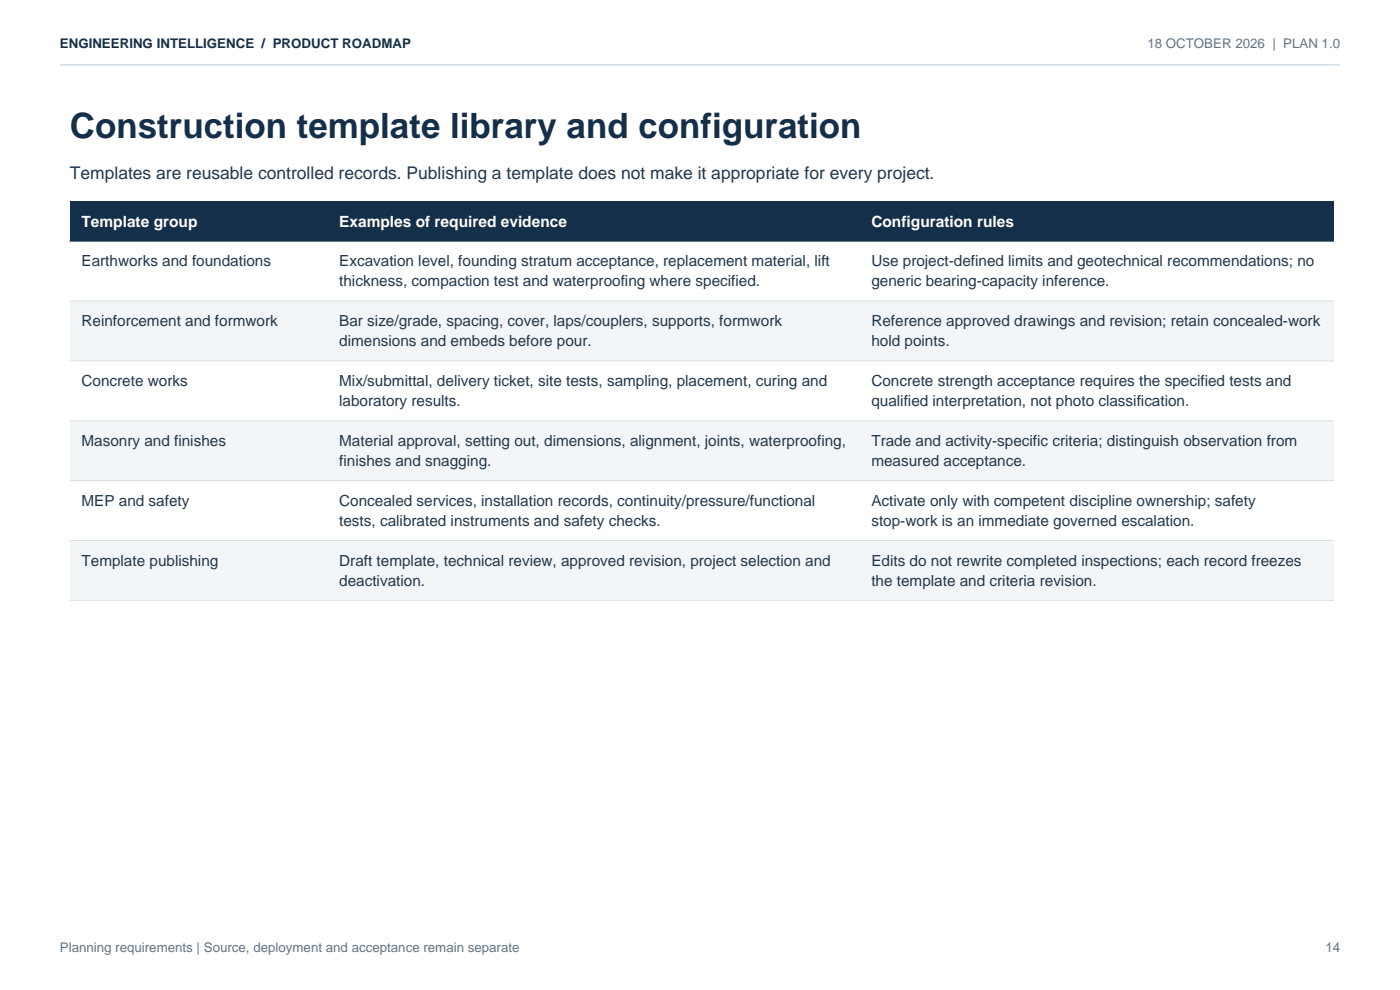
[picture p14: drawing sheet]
<svg xmlns="http://www.w3.org/2000/svg" width="297mm" height="210mm" viewBox="0 0 297 210" stroke-linecap="round" stroke-linejoin="round" font-family="sans-serif">
<defs><g id="words">
<text font-size="7.4" fill="#142f49" x="14.8" y="29.3">Construction template library and configuration</text>
<text font-size="3.7" fill="#23384b" x="14.8" y="37.9">Templates are reusable controlled records. Publishing a template does not make it appropriate for every project.</text>
<g font-size="3.3" fill="#fff">
<text x="17.3" y="48.1">Template group</text>
<text x="72" y="48.1">Examples of required evidence</text>
<text x="184.9" y="48.1">Configuration rules</text>
</g>
<g font-size="3.2" fill="#23384b">
<text x="17.3" y="56.5">Earthworks and foundations</text>
<text x="72" y="56.5">Excavation level, founding stratum acceptance, replacement material, lift</text>
<text x="184.9" y="56.5">Use project-defined limits and geotechnical recommendations; no</text>
<text x="72" y="60.7">thickness, compaction test and waterproofing where specified.</text>
<text x="184.9" y="60.7">generic bearing-capacity inference.</text>
<text x="17.3" y="69.2">Reinforcement and formwork</text>
<text x="72" y="69.2">Bar size/grade, spacing, cover, laps/couplers, supports, formwork</text>
<text x="184.9" y="69.2">Reference approved drawings and revision; retain concealed-work</text>
<text x="72" y="73.4">dimensions and embeds before pour.</text>
<text x="184.9" y="73.4">hold points.</text>
<text x="17.3" y="81.9">Concrete works</text>
<text x="72" y="81.9">Mix/submittal, delivery ticket, site tests, sampling, placement, curing and</text>
<text x="184.9" y="81.9">Concrete strength acceptance requires the specified tests and</text>
<text x="72" y="86.1">laboratory results.</text>
<text x="184.9" y="86.1">qualified interpretation, not photo classification.</text>
<text x="17.3" y="94.6">Masonry and finishes</text>
<text x="72" y="94.6">Material approval, setting out, dimensions, alignment, joints, waterproofing,</text>
<text x="184.9" y="94.6">Trade and activity-specific criteria; distinguish observation from</text>
<text x="72" y="98.8">finishes and snagging.</text>
<text x="184.9" y="98.8">measured acceptance.</text>
<text x="17.3" y="107.3">MEP and safety</text>
<text x="72" y="107.3">Concealed services, installation records, continuity/pressure/functional</text>
<text x="184.9" y="107.3">Activate only with competent discipline ownership; safety</text>
<text x="72" y="111.5">tests, calibrated instruments and safety checks.</text>
<text x="184.9" y="111.5">stop-work is an immediate governed escalation.</text>
<text x="17.3" y="120">Template publishing</text>
<text x="72" y="120">Draft template, technical review, approved revision, project selection and</text>
<text x="72" y="124.2">deactivation.</text>
<text x="184.9" y="120">Edits do not rewrite completed inspections; each record freezes</text>
<text x="184.9" y="124.2">the template and criteria revision.</text>
</g>
<text font-size="2.8" fill="#142f49" x="12.7" y="10.2">ENGINEERING INTELLIGENCE / PRODUCT ROADMAP</text>
<g font-size="2.8" fill="#607387">
<text x="243.4" y="10.2">18 OCTOBER 2026 | PLAN 1.0</text>
<text x="12.7" y="201.9">Planning requirements | Source, deployment and acceptance remain separate</text>
<text x="281.2" y="201.9">14</text>
</g>
</g></defs>
<path d="M12.7 13.8h271.6" fill="none" stroke="#d8e1e9" stroke-width=".35"/>
<path d="M14.8 42.7h268.1v8.5h-268.1z" fill-rule="evenodd" fill="#142f49"/>
<path d="M14.8 51.2h268.1v12.7h-268.1z" fill-rule="evenodd" fill="#fff"/>
<path d="M14.8 63.9h268.1v12.7h-268.1z" fill-rule="evenodd" fill="#f3f6f9"/>
<path d="M14.8 76.6h268.1v12.7h-268.1z" fill-rule="evenodd" fill="#fff"/>
<path d="M14.8 89.3h268.1v12.7h-268.1z" fill-rule="evenodd" fill="#f3f6f9"/>
<path d="M14.8 102h268.1v12.7h-268.1z" fill-rule="evenodd" fill="#fff"/>
<path d="M14.8 114.7h268.1v12.7h-268.1z" fill-rule="evenodd" fill="#f3f6f9"/>
<path d="M14.8 51.2h268.1" fill="none" stroke="#142f49" stroke-width=".21"/>
<path d="M14.8 63.9h268.1M14.8 76.6h268.1M14.8 89.3h268.1M14.8 102h268.1M14.8 114.7h268.1M14.8 127.4h268.1" fill="none" stroke="#d9e1e8" stroke-width=".21"/>
<use href="#words"/>
</svg>
